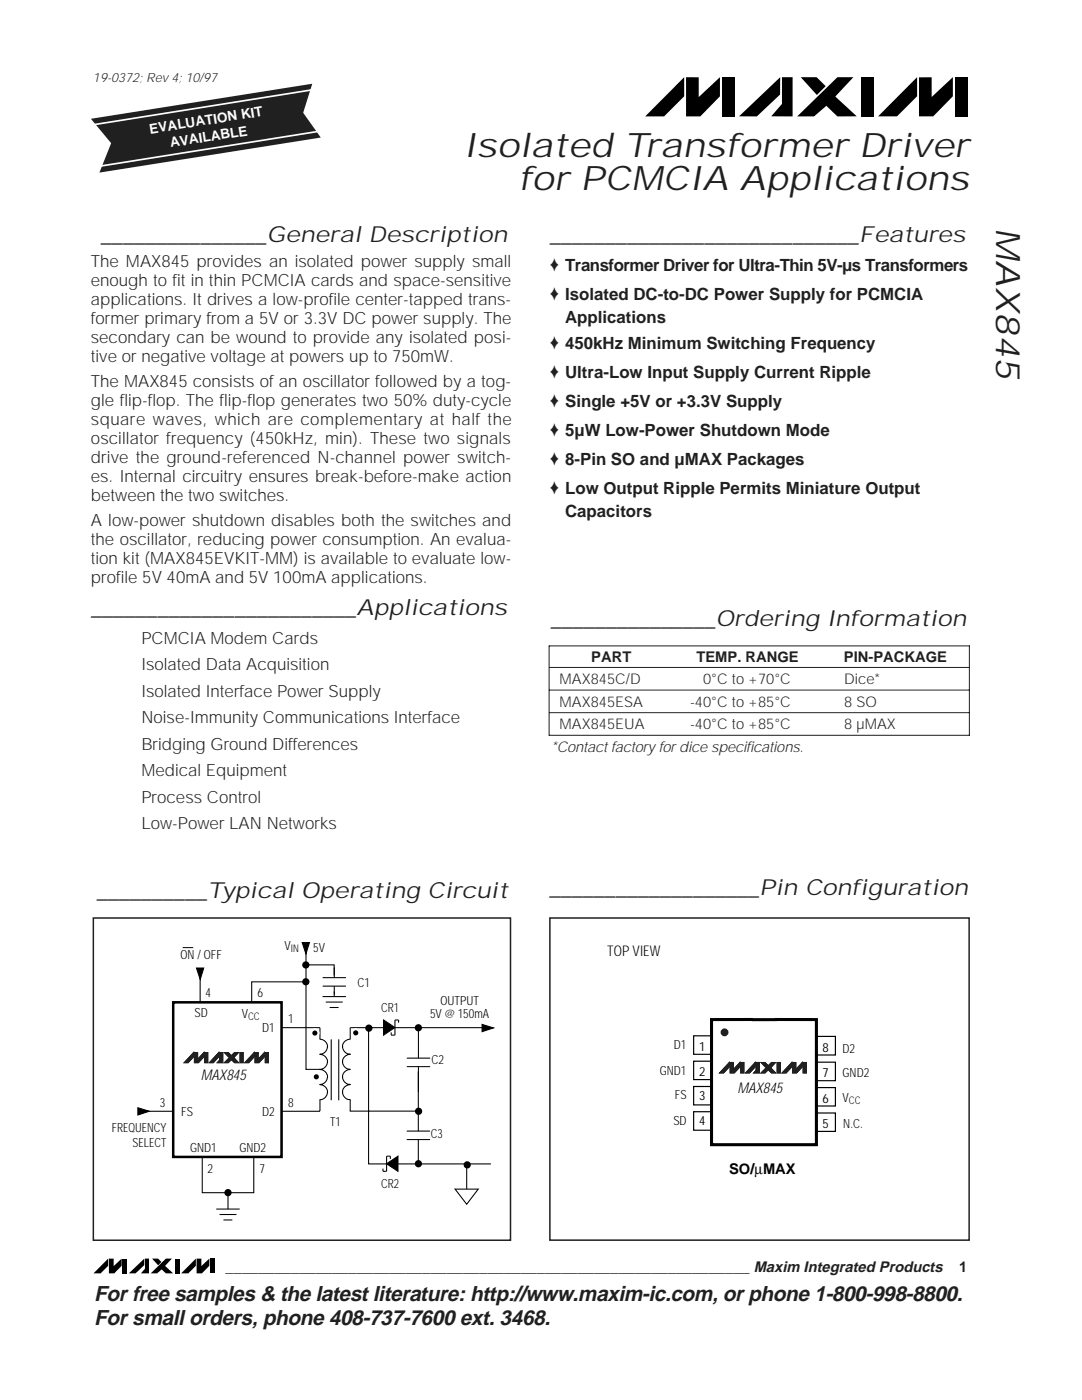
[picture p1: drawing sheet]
<svg xmlns="http://www.w3.org/2000/svg" width="216mm" height="279mm" viewBox="0 0 216 279" stroke-linecap="round" stroke-linejoin="round" font-family="sans-serif">
<defs><g id="words">
<g font-size="6.8" fill="#231f20">
<text x="92.5" y="31.3">Isolated Transformer Driver</text>
<text x="103.5" y="38">for PCMCIA Applications</text>
<text x="198.8" y="45.6" transform="rotate(90 198.8 45.6)">MAX845</text>
</g>
<g font-size="4.5" fill="#231f20">
<text x="20.2" y="48.3">_______________General Description</text>
<text x="109.8" y="48.3">____________________________Features</text>
<text x="18.2" y="122.7">________________________Applications</text>
<text x="110" y="124.9">_______________Ordering Information</text>
<text x="19.4" y="179.2">__________Typical Operating Circuit</text>
<text x="109.7" y="178.6">___________________Pin Configuration</text>
</g>
<g font-size="4.2" fill="#231f20">
<text x="18.8" y="259.7">For free samples &amp; the latest literature: http://www.maxim-ic.com, or phone 1-800-998-8800.</text>
<text x="18.8" y="264.4">For small orders, phone 408-737-7600 ext. 3468.</text>
</g>
<g font-size="3.4" fill="#231f20">
<text x="18.1" y="53.4">The MAX845 provides an isolated power supply small</text>
<text x="18.1" y="57.1">enough to fit in thin PCMCIA cards and space-sensitive</text>
<text x="109.6" y="59.9">♦ Isolated DC-to-DC Power Supply for PCMCIA</text>
<text x="109.6" y="54.1">♦ Transformer Driver for Ultra-Thin 5V-µs Transformers</text>
<text x="18.1" y="60.9">applications. It drives a low-profile center-tapped trans-</text>
<text x="18.1" y="64.7">former primary from a 5V or 3.3V DC power supply. The</text>
<text x="112.8" y="64.4">Applications</text>
<text x="18.1" y="68.5">secondary can be wound to provide any isolated posi-</text>
<text x="109.6" y="69.7">♦ 450kHz Minimum Switching Frequency</text>
<text x="18.1" y="72.3">tive or negative voltage at powers up to 750mW.</text>
<text x="18.1" y="77.3">The MAX845 consists of an oscillator followed by a tog-</text>
<text x="109.6" y="75.5">♦ Ultra-Low Input Supply Current Ripple</text>
<text x="18.1" y="81.1">gle flip-flop. The flip-flop generates two 50% duty-cycle</text>
<text x="109.6" y="81.3">♦ Single +5V or +3.3V Supply</text>
<text x="18.1" y="84.8">square waves, which are complementary at half the</text>
<text x="18.1" y="88.6">oscillator frequency (450kHz, min). These two signals</text>
<text x="109.6" y="87.1">♦ 5µW Low-Power Shutdown Mode</text>
<text x="18.1" y="92.4">drive the ground-referenced N-channel power switch-</text>
<text x="109.6" y="92.9">♦ 8-Pin SO and µMAX Packages</text>
<text x="18.1" y="96.2">es. Internal circuitry ensures break-before-make action</text>
<text x="18.1" y="100">between the two switches.</text>
<text x="109.6" y="98.7">♦ Low Output Ripple Permits Miniature Output</text>
<text x="18.1" y="105">A low-power shutdown disables both the switches and</text>
<text x="112.8" y="103.2">Capacitors</text>
<text x="18.1" y="108.8">the oscillator, reducing power consumption. An evalua-</text>
<text x="18.1" y="112.6">tion kit (MAX845EVKIT-MM) is available to evaluate low-</text>
<text x="18.1" y="116.3">profile 5V 40mA and 5V 100mA applications.</text>
<text x="28.2" y="128.5">PCMCIA Modem Cards</text>
<text x="28.2" y="133.8">Isolated Data Acquisition</text>
<text x="28.2" y="139.1">Isolated Interface Power Supply</text>
<text x="28.2" y="144.4">Noise-Immunity Communications Interface</text>
<text x="28.2" y="149.7">Bridging Ground Differences</text>
<text x="28.2" y="155">Medical Equipment</text>
<text x="28.2" y="160.2">Process Control</text>
<text x="28.2" y="165.5">Low-Power LAN Networks</text>
</g>
<text font-size="3" fill="#231f20" x="110" y="150.1">*Contact factory for dice specifications.</text>
<g font-size="3">
<text x="40.1" y="215.5">MAX845</text>
<text x="147.2" y="218.1">MAX845</text>
</g>
<g font-size="2.9" fill="#231f20">
<text x="111.7" y="136.5">MAX845C/D</text>
<text x="118" y="132.1">PART</text>
<text x="139" y="132.1">TEMP. RANGE</text>
<text x="140.3" y="136.5">0°C to +70°C</text>
<text x="168.4" y="132.1">PIN-PACKAGE</text>
<text x="168.5" y="136.5">Dice*</text>
<text x="111.7" y="141">MAX845ESA</text>
<text x="137.7" y="141">-40°C to +85°C</text>
<text x="168.5" y="141">8 SO</text>
<text x="111.7" y="145.6">MAX845EUA</text>
<text x="137.7" y="145.6">-40°C to +85°C</text>
<text x="168.5" y="145.6">8 µMAX</text>
<text x="45" y="253.9">________________________________________________________________ Maxim Integrated Products</text>
<text x="191.4" y="253.9">1</text>
</g>
<g font-size="2.9">
<text x="121.2" y="190.8">TOP VIEW</text>
<text x="145.5" y="234.3">SO/µMAX</text>
</g>
<g font-size="2.7" fill="#fff">
<text x="30" y="26.7" transform="rotate(-9 30 26.7)">EVALUATION KIT</text>
<text x="34.1" y="29.4" transform="rotate(-9 34.1 29.4)">AVAILABLE</text>
</g>
<text font-size="2.6" fill="#231f20" x="18.6" y="16.3">19-0372; Rev 4; 10/97</text>
<g font-size="2.5">
<text x="36" y="191.5">ON / OFF</text>
<text x="56.8" y="189.6">V</text>
<text x="62.5" y="189.9">5V</text>
<text x="71.3" y="196.9">C1</text>
<text x="38.8" y="203">SD</text>
<text x="41" y="198.9">4</text>
<text x="48.2" y="203.2">V</text>
<text x="51.4" y="198.9">6</text>
<text x="76" y="202.1">CR1</text>
<text x="85.8" y="203.2">5V @ 150mA</text>
<text x="87.9" y="200.6">OUTPUT</text>
<text x="52.3" y="206">D1</text>
<text x="57.5" y="204.1">1</text>
<text x="134.5" y="209.3">D1</text>
<text x="139.5" y="209.8">1</text>
<text x="164.1" y="209.9">8</text>
<text x="86.1" y="212.4">C2</text>
<text x="131.7" y="214.5">GND1</text>
<text x="139.5" y="214.7">2</text>
<text x="164.1" y="215">7</text>
<text x="168.1" y="210.1">D2</text>
<text x="168.1" y="214.9">GND2</text>
<text x="31.9" y="220.9">3</text>
<text x="57.5" y="220.9">8</text>
<text x="134.6" y="219.4">FS</text>
<text x="139.5" y="219.6">3</text>
<text x="164.1" y="220">6</text>
<text x="168.1" y="219.9">V</text>
<text x="22.3" y="225.9">FREQUENCY</text>
<text x="36.2" y="222.8">FS</text>
<text x="52.3" y="222.8">D2</text>
<text x="65.9" y="224.7">T1</text>
<text x="86" y="227">C3</text>
<text x="134.4" y="224.4">SD</text>
<text x="139.5" y="224.6">4</text>
<text x="164.1" y="225">5</text>
<text x="168.3" y="225.1">N.C.</text>
<text x="26.5" y="228.8">SELECT</text>
<text x="37.9" y="229.9">GND1</text>
<text x="47.8" y="229.9">GND2</text>
<text x="41.4" y="234.1">2</text>
<text x="51.8" y="234.1">7</text>
<text x="76" y="237">CR2</text>
</g>
<g font-size="2.1">
<text x="58" y="190">IN</text>
<text x="49.5" y="203.7">CC</text>
<text x="169.4" y="220.3">CC</text>
</g>
</g></defs>
<path d="M136.5 15.4v3.8l-4 4h-3.8zM136.9 15.4h2.5v4l4.3-4v3.8l-4 4h-2.8zM159.8 15.4h3.1l1.9 1.8-1.8 1.8zM159.1 23.2l8-7.8h3.2l-3.6 3.9 4.3 3.9h-3.9l-2.2-2.1-2.5 2.1zM183 15.4v3.8l-4 4h-3.8zM183.4 15.4h2.5v4l4.2-4v3.8l-3.9 4h-2.8zM144 15.4h2.6v7.8h-2.6zM147.5 23.2l8.2-7.8v3.5l-4.7 4.3zM156 15.4h2.2v7.8h-4.3l2.1-2.5zM171.8 15.4h2.6v7.8h-2.6zM190.5 15.4h2.6v7.8h-2.6z" fill="#000"/>
<path d="M18.5 249.2h25.7v5.1h-25.7z" fill-rule="evenodd" fill="#fff"/>
<path d="M21.6 251.2v1.4l-1.5 1.5h-1.4zM21.7 251.2h1v1.5l1.6-1.5v1.4l-1.5 1.5h-1.1zM24.4 251.2h1v2.9h-1zM25.7 254.1l3.1-2.9v1.3l-1.8 1.6zM28.9 251.2h.8v2.9h-1.6l.8-.9zM30.3 251.2h1.2l.7 .7-.6 .6zM30.1 254.1l3-2.9h1.2l-1.4 1.4 1.6 1.5h-1.4l-.8-.8-1 .8zM34.9 251.2h.9v2.9h-.9zM39.1 251.2v1.4l-1.5 1.5h-1.4zM39.2 251.2h1v1.5l1.6-1.5v1.4l-1.5 1.5h-1.1zM41.9 251.2h1v2.9h-1z" fill="#000"/>
<path d="M138.4 206.7h3.7v3.7h-3.7zM138.4 216.8h3.7v3.7h-3.7zM138.4 211.8h3.7v3.7h-3.7zM162.7 206.8h4v3.7h-4zM162.7 217.1h4v3.6h-4zM162.7 212h4v3.7h-4zM138.4 221.9h3.7v3.7h-3.7zM162.7 222.1h4v3.7h-4z" fill="none" stroke="#000" stroke-width=".23"/>
<path d="M142 203.5h20.9v24.9h-20.9z" fill="#fff" stroke="#000" stroke-width=".61"/>
<g fill="#231f20" stroke="#231f20" stroke-width=".2">
<path d="M145.5 212v.9l-1.1 1.2h-.8z"/>
<path d="M145.7 212h.6v1.4l1.3-1.4v.9l-1.1 1.2h-.8z"/>
<path d="M147.8 212h.6v2.1h-.6z"/>
<path d="M150.7 212v.9l-1.1 1.2h-.8z"/>
<path d="M150.9 212h.6v2.1h-1.1l.5-.5z"/>
<path d="M153.9 212h.9l-1 1.1 1 1h-.9l-.6-.6-.6 .6h-.8z"/>
<path d="M151.9 212h.8l.5 .6-.4 .4z"/>
<path d="M155.1 212h.6v2.1h-.6z"/>
<path d="M158 212v.9l-1.1 1.2h-.8z"/>
<path d="M158.1 212h.7v1.4l1.3-1.4v.9l-1.1 1.2h-.9z"/>
<path d="M160.3 212h.6v2.1h-.6z"/>
</g>
<circle cx="144.6" cy="206" r=".31" fill="#231f20" stroke="#231f20" stroke-width=".94"/>
<path d="M150.1 203.5h4.9z" fill="#fff" stroke="#000" stroke-width=".61"/>
<path d="M109.7 183.2h83.7v64.3h-83.7z" fill="none" stroke="#231f20" stroke-width=".3"/>
<path d="M39.9 193.7v6.8M60.8 196h-10.6v4.5M69.9 205.1h27.8" fill="none" stroke="#000" stroke-width=".21"/>
<path d="M34.6 200h21.6v30.9h-21.6z" fill="#fff" stroke="#000" stroke-width=".5"/>
<path d="M64.5 195.1h4.5M64.5 196.8h4.5M66.7 193v2.1M66.7 196.8v1.7M56.2 205.1h7.6M45.5 238.2v3.1M93.1 232.3v5M43.2 241.3h4.6M43.9 242.4h3.2M44.7 243.5h1.6" fill="none" stroke="#000" stroke-width=".21"/>
<path d="M90.8 237.3h4.6l-2.3 3z" fill="#fff" stroke="#000" stroke-width=".21"/>
<g fill="#231f20" stroke="#231f20" stroke-width=".2">
<path d="M38.6 210.1v.8l-1.1 1.2h-.7z"/>
<path d="M38.8 210.1h.6v1.3l1.3-1.3v.8l-1.1 1.2h-.8z"/>
<path d="M40.8 210.1h.7v2h-.7z"/>
<path d="M43.7 210.1v.8l-1.1 1.2h-.8z"/>
<path d="M43.8 210.1h.7v2h-1.1l.4-.5z"/>
<path d="M46.8 210.1h.8l-1 1 1 1h-.8l-.6-.6-.7 .6h-.7z"/>
<path d="M44.8 210.1h.7l.6 .5-.5 .4z"/>
<path d="M47.9 210.1h.6v2h-.6z"/>
<path d="M50.7 210.1v.8l-1.1 1.2h-.8z"/>
<path d="M50.9 210.1h.6v1.3l1.3-1.3v.8l-1.1 1.2h-.8z"/>
<path d="M52.9 210.1h.7v2h-.7z"/>
</g>
<g fill="#000" stroke="#000" stroke-width=".21">
<path d="M39.2 193.2h1.5l-.7 2.3zM60.3 188.1h1.4l-.7 2.3zM78.1 206v.6zM78.1 206.6h.7zM76.5 203.6l2.3 1.5-2.3 1.5zM78.8 203.6v3zM79.5 203.6v.5zM78.8 203.6h.7zM96.2 204.4l2.3 .7-2.3 .8zM27.5 221.1l2.3 .7-2.3 .7zM76.4 233.2v.6zM76.4 233.8h.7z"/>
<path d="M77.1 232.3l2.3-1.6v3.1zM77.1 230.7v3.1zM77.9 230.7v.6zM77.2 230.7h.7z"/>
</g>
<g fill="#000">
<circle cx="61" cy="195.9" r=".72"/>
<circle cx="61" cy="192.6" r=".72"/>
<circle cx="73.6" cy="205.2" r=".72"/>
<circle cx="83.5" cy="205.1" r=".72"/>
<circle cx="45.5" cy="238" r=".72"/>
<circle cx="83.5" cy="232.2" r=".72"/>
<circle cx="83.5" cy="221.8" r=".72"/>
<circle cx="93.2" cy="232.5" r=".72"/>
</g>
<g fill="none" stroke="#000" stroke-width=".21">
<path d="M61.1 189.2v24.2h2.7a1.53 1.53 0 0 0 1.5-1.5M61.1 192.6h5.6v2.1M64.4 198.9h4.6M65.1 200h3.2M66.7 197.8v1.1M63.8 216.5a1.58 1.58 0 0 1 1.6 1.5l-.1-.1a1.53 1.53 0 0 1-1.5 1.6v2.2M63.8 213.4a1.58 1.58 0 0 1 1.6 1.5M63.8 210.4a1.58 1.58 0 0 1 1.6 1.5M63.8 205.1v2.3a1.57 1.57 0 0 1 1.6 1.5M65.3 214.9a1.53 1.53 0 0 1-1.5 1.5M65.3 208.8a1.54 1.54 0 0 1-1.5 1.6M65.9 201.1h1.6"/>
<path d="M66.1 207.4v12.2M67.6 207.4v12.2M68.4 214.9a1.49 1.49 0 0 0 1.5 1.5M68.4 211.9a1.49 1.49 0 0 0 1.5 1.5M68.4 208.8a1.49 1.49 0 0 0 1.5 1.6M69.9 216.5a1.5 1.5 0 0 0-1.6 1.5 1.5 1.5 0 0 0 1.6 1.5v2.2h13.6M69.9 213.4a1.53 1.53 0 0 0-1.6 1.5M69.9 210.4a1.53 1.53 0 0 0-1.6 1.5M69.9 205.1v2.3a1.53 1.53 0 0 0-1.6 1.5M73.5 205.1v27.2h24.5M81.2 211.2h4.6M81.2 212.9h4.6"/>
<path d="M83.5 213.8v12M83.5 205.1v6.1M83.5 212.9v5.1M27.8 221.8h6.9M40.4 231v7h10.2v-7M56.2 221.8h7.6M81.2 225.7h4.5M81.2 227.4h4.5M83.5 227.4v4.7"/>
</g>
<g fill="#000" stroke="#fff" stroke-width=".42">
<circle cx="62.8" cy="206.2" r=".72"/>
<circle cx="63.1" cy="214.9" r=".72"/>
<circle cx="71" cy="206.1" r=".72"/>
</g>
<path d="M36.5 189.1h2.1" fill="none" stroke="#000" stroke-width=".2"/>
<path d="M18.6 183.2h83.3v64.3h-83.3z" fill="none" stroke="#231f20" stroke-width=".3"/>
<path d="M109.6 128.9h83.8v17.9h-83.8z" fill-rule="evenodd" fill="#fff"/>
<path d="M18.1 23.7l44.2-7-1.8 5.8 3.5 5-44.2 6.9 2.4-5.8z" fill-rule="evenodd" fill="#231f20"/>
<path d="M62.4 17.9l-43.8 7M64 26.2l-44.5 7" fill="none" stroke="#fff" stroke-width=".34"/>
<g fill="#fff">
<path d="M109.6 137.7h24.8v4.5h-24.8z" fill-rule="evenodd"/>
<path d="M134.4 137.7h29.5v4.5h-29.5z" fill-rule="evenodd"/>
<path d="M163.9 137.7h29.5v4.5h-29.5z" fill-rule="evenodd"/>
</g>
<path d="M109.5 128.9h84M109.6 133.2h83.8M109.6 137.7h83.8M109.6 128.8v18M193.4 128.8v18M109.5 146.7h84M109.6 142.2h83.8" fill="none" stroke="#231f20" stroke-width=".2"/>
<use href="#words"/>
</svg>
